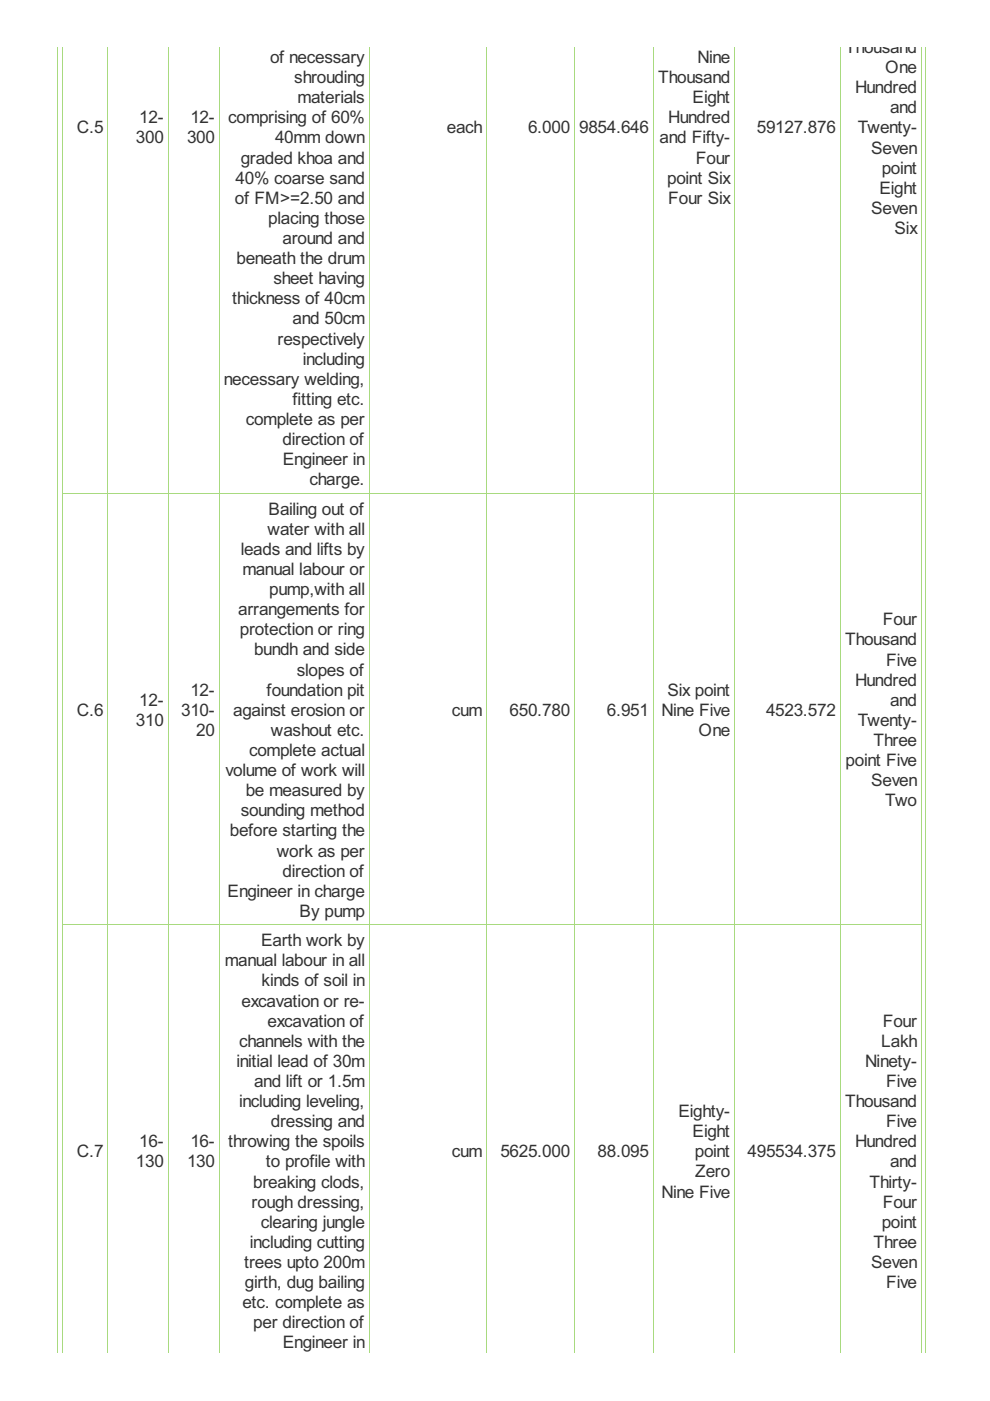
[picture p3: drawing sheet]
<svg xmlns="http://www.w3.org/2000/svg" width="210mm" height="297mm" viewBox="0 0 210 297" stroke-linecap="round" stroke-linejoin="round" font-family="sans-serif">
<defs><g id="words">
<g font-size="4.1" fill="#333">
<text x="179.2" y="11.2">Thousand</text>
<text x="57.2" y="13.4">of necessary</text>
<text x="62.4" y="17.6">shrouding</text>
<text x="139.6" y="17.6">Thousand</text>
<text x="147.9" y="13.4">Nine</text>
<text x="187.7" y="15.5">One</text>
<text x="63.1" y="21.9">materials</text>
<text x="146.8" y="21.9">Eight</text>
<text x="181.3" y="19.8">Hundred</text>
<text x="16.3" y="28.3">C.5</text>
<text x="29.5" y="26.2">12-</text>
<text x="40.4" y="26.2">12-</text>
<text x="48.4" y="26.2">comprising of 60%</text>
<text x="94.7" y="28.3">each</text>
<text x="112" y="28.3">6.000</text>
<text x="122.8" y="28.3">9854.646</text>
<text x="141.7" y="26.2">Hundred</text>
<text x="160.5" y="28.3">59127.876</text>
<text x="181.8" y="28.3">Twenty-</text>
<text x="188.7" y="24">and</text>
<text x="28.8" y="30.4">300</text>
<text x="39.7" y="30.4">300</text>
<text x="51" y="34.7">graded khoa and</text>
<text x="58.3" y="30.4">40mm down</text>
<text x="139.9" y="30.4">and Fifty-</text>
<text x="147.6" y="34.7">Four</text>
<text x="184.7" y="32.6">Seven</text>
<text x="50" y="38.9">40% coarse sand</text>
<text x="141.5" y="38.9">point Six</text>
<text x="186.5" y="41.1">Eight</text>
<text x="186.9" y="36.8">point</text>
<text x="49.8" y="43.2">of FM&gt;=2.50 and</text>
<text x="56.9" y="47.5">placing those</text>
<text x="141.7" y="43.2">Four Six</text>
<text x="184.7" y="45.3">Seven</text>
<text x="59.9" y="51.7">around and</text>
<text x="189.7" y="49.6">Six</text>
<text x="50.1" y="56">beneath the drum</text>
<text x="49.3" y="64.5">thickness of 40cm</text>
<text x="58" y="60.3">sheet having</text>
<text x="62" y="68.8">and 50cm</text>
<text x="58.8" y="73.1">respectively</text>
<text x="64.2" y="77.3">including</text>
<text x="47.5" y="81.6">necessary welding,</text>
<text x="62" y="85.9">fitting etc.</text>
<text x="52.1" y="90.1">complete as per</text>
<text x="59.9" y="94.4">direction of</text>
<text x="60" y="98.6">Engineer in</text>
<text x="65.6" y="102.9">charge.</text>
<text x="56.7" y="113.4">water with all</text>
<text x="57" y="109.1">Bailing out of</text>
<text x="51" y="117.7">leads and lifts by</text>
<text x="51.4" y="121.9">manual labour or</text>
<text x="50.5" y="130.4">arrangements for</text>
<text x="57.1" y="126.2">pump,with all</text>
<text x="50.9" y="134.7">protection or ring</text>
<text x="179.2" y="136.8">Thousand</text>
<text x="187.2" y="132.6">Four</text>
<text x="53.9" y="139">bundh and side</text>
<text x="62.9" y="143.2">slopes of</text>
<text x="187.9" y="141.1">Five</text>
<text x="29.5" y="149.6">12-</text>
<text x="40.4" y="147.5">12-</text>
<text x="56.5" y="147.5">foundation pit</text>
<text x="141.5" y="147.5">Six point</text>
<text x="181.3" y="145.4">Hundred</text>
<text x="188.7" y="149.6">and</text>
<text x="16.3" y="151.8">C.6</text>
<text x="28.8" y="153.9">310</text>
<text x="38.4" y="151.8">310-</text>
<text x="49.4" y="151.8">against erosion or</text>
<text x="95.8" y="151.8">cum</text>
<text x="108.1" y="151.8">650.780</text>
<text x="128.7" y="151.8">6.951</text>
<text x="140.3" y="151.8">Nine Five</text>
<text x="162.4" y="151.8">4523.572</text>
<text x="181.8" y="153.9">Twenty-</text>
<text x="41.6" y="156">20</text>
<text x="52.8" y="160.3">complete actual</text>
<text x="57.4" y="156">washout etc.</text>
<text x="148.1" y="156">One</text>
<text x="185.2" y="158.2">Three</text>
<text x="47.8" y="164.6">volume of work will</text>
<text x="179.3" y="162.4">point Five</text>
<text x="184.7" y="166.7">Seven</text>
<text x="51" y="173.1">sounding method</text>
<text x="52.1" y="168.8">be measured by</text>
<text x="187.7" y="170.9">Two</text>
<text x="48.7" y="177.3">before starting the</text>
<text x="58.7" y="181.6">work as per</text>
<text x="59.9" y="185.9">direction of</text>
<text x="48.2" y="190.1">Engineer in charge</text>
<text x="63.5" y="194.4">By pump</text>
<text x="55.4" y="200.6">Earth work by</text>
<text x="47.7" y="204.9">manual labour in all</text>
<text x="55.5" y="209.1">kinds of soil in</text>
<text x="51.2" y="213.4">excavation or re-</text>
<text x="50.7" y="221.9">channels with the</text>
<text x="56.7" y="217.7">excavation of</text>
<text x="186.8" y="221.9">Lakh</text>
<text x="187.2" y="217.7">Four</text>
<text x="50.1" y="226.2">initial lead of 30m</text>
<text x="183.4" y="226.2">Ninety-</text>
<text x="53.9" y="230.5">and lift or 1.5m</text>
<text x="187.9" y="230.5">Five</text>
<text x="50.7" y="234.7">including leveling,</text>
<text x="57.4" y="239">dressing and</text>
<text x="143.8" y="236.9">Eighty-</text>
<text x="179.2" y="234.7">Thousand</text>
<text x="187.9" y="239">Five</text>
<text x="16.3" y="245.4">C.7</text>
<text x="29.5" y="243.3">16-</text>
<text x="40.4" y="243.3">16-</text>
<text x="48.4" y="243.3">throwing the spoils</text>
<text x="95.8" y="245.4">cum</text>
<text x="106.1" y="245.4">5625.000</text>
<text x="126.7" y="245.4">88.095</text>
<text x="146.8" y="241.1">Eight</text>
<text x="147.3" y="245.4">point</text>
<text x="158.5" y="245.4">495534.375</text>
<text x="181.3" y="243.3">Hundred</text>
<text x="28.8" y="247.5">130</text>
<text x="39.7" y="247.5">130</text>
<text x="53.7" y="251.8">breaking clods,</text>
<text x="56.4" y="247.5">to profile with</text>
<text x="147.4" y="249.7">Zero</text>
<text x="184.3" y="251.8">Thirty-</text>
<text x="188.7" y="247.5">and</text>
<text x="53.3" y="256">rough dressing,</text>
<text x="140.3" y="253.9">Nine Five</text>
<text x="187.2" y="256">Four</text>
<text x="55.3" y="260.3">clearing jungle</text>
<text x="186.9" y="260.3">point</text>
<text x="51.7" y="268.8">trees upto 200m</text>
<text x="53" y="264.6">including cutting</text>
<text x="184.7" y="268.8">Seven</text>
<text x="185.2" y="264.6">Three</text>
<text x="51.9" y="273.1">girth, dug bailing</text>
<text x="187.9" y="273.1">Five</text>
<text x="51.4" y="277.4">etc. complete as</text>
<text x="53.7" y="281.6">per direction of</text>
<text x="60" y="285.9">Engineer in</text>
</g>
</g></defs>
<g fill="none" stroke="#a8da7f" stroke-width=".21">
<path d="M12.2 9.9v276.9M13.3 9.9v276.9M22.9 9.9v276.9M35.7 9.9v276.9M46.5 9.9v276.9M78.3 9.9v276.9M103.2 9.9v276.9M121.8 9.9v276.9M138.5 9.9v276.9M155.8 9.9v276.9M178.1 9.9v276.9M195.4 9.9v276.9"/>
<path d="M196.3 9.9v276.9M13.2 104.6h182.3M13.2 196.1h182.3"/>
</g>
<use href="#words"/>
</svg>
